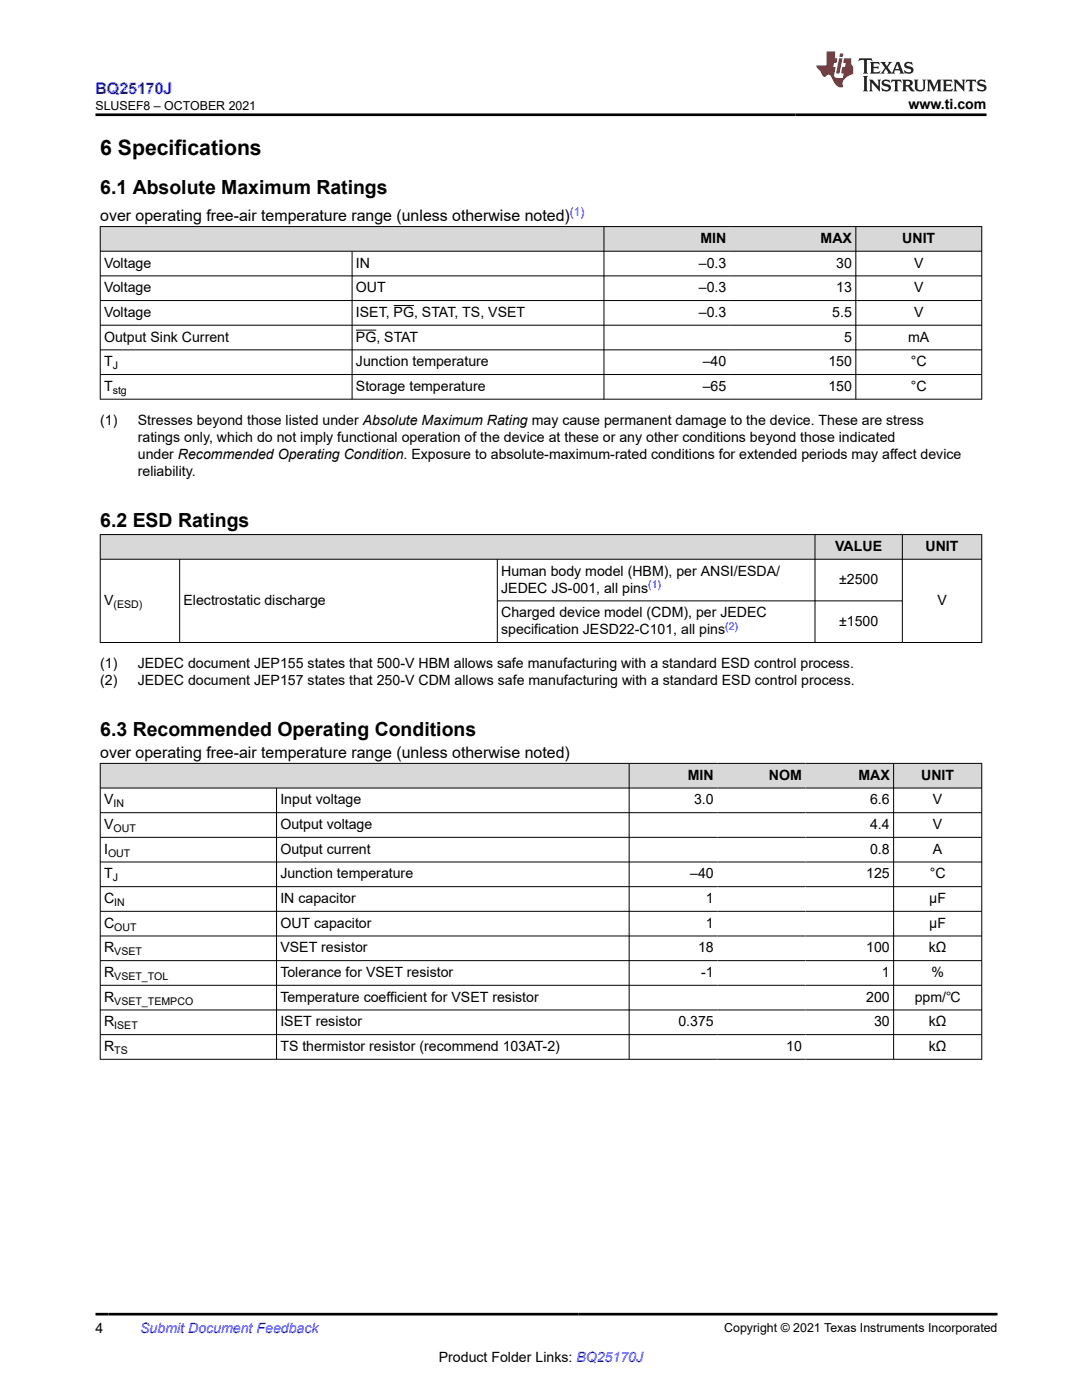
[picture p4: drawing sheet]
<svg xmlns="http://www.w3.org/2000/svg" width="216mm" height="279mm" viewBox="0 0 216 279" stroke-linecap="round" stroke-linejoin="round" font-family="sans-serif">
<defs><g id="words">
<text font-size="4.2" x="20" y="30.9">6 Specifications</text>
<g font-size="3.9">
<text x="20" y="38.7">6.1 Absolute Maximum Ratings</text>
<text x="20" y="105.1">6.2 ESD Ratings</text>
<text x="20" y="146.9">6.3 Recommended Operating Conditions</text>
</g>
<text font-size="3.2" fill="#00f" x="19" y="18.7">BQ25170J</text>
<g font-size="3.2">
<text x="20" y="44.2">over operating free-air temperature range (unless otherwise noted)</text>
<text x="20" y="151.3">over operating free-air temperature range (unless otherwise noted)</text>
</g>
<g font-size="2.8">
<text x="181.3" y="21.8">www.ti.com</text>
<text x="20.8" y="53.4">Voltage</text>
<text x="71" y="53.4">IN</text>
<text x="139.4" y="53.4">–0.3</text>
<text x="139.8" y="48.5">MIN</text>
<text x="163.7" y="48.5">MAX</text>
<text x="166.9" y="53.4">30</text>
<text x="180" y="48.5">UNIT</text>
<text x="182.4" y="53.4">V</text>
<text x="20.8" y="58.3">Voltage</text>
<text x="71" y="58.3">OUT</text>
<text x="139.4" y="58.3">–0.3</text>
<text x="166.9" y="58.3">13</text>
<text x="182.4" y="58.3">V</text>
<text x="20.8" y="63.3">Voltage</text>
<text x="71" y="63.3">ISET, PG, STAT, TS, VSET</text>
<text x="139.4" y="63.3">–0.3</text>
<text x="166.1" y="63.3">5.5</text>
<text x="182.4" y="63.3">V</text>
<text x="20.8" y="68.2">Output Sink Current</text>
<text x="71" y="68.2">PG, STAT</text>
<text x="168.4" y="68.2">5</text>
<text x="181.2" y="68.2">mA</text>
<text x="20.8" y="73.1">T</text>
<text x="71" y="73.1">Junction temperature</text>
<text x="140.2" y="73.1">–40</text>
<text x="165.3" y="73.1">150</text>
<text x="181.8" y="73.1">°C</text>
<text x="20.8" y="78">T</text>
<text x="71" y="78">Storage temperature</text>
<text x="140.2" y="78">–65</text>
<text x="165.3" y="78">150</text>
<text x="181.8" y="78">°C</text>
<text x="20" y="84.8">(1)</text>
<text x="27.5" y="84.8">Stresses beyond those listed under Absolute Maximum Rating may cause permanent damage to the device. These are stress</text>
<text x="27.5" y="88.2">ratings only, which do not imply functional operation of the device at these or any other conditions beyond those indicated</text>
<text x="27.5" y="91.6">under Recommended Operating Condition. Exposure to absolute-maximum-rated conditions for extended periods may affect device</text>
<text x="27.5" y="95">reliability.</text>
<text x="166.7" y="110">VALUE</text>
<text x="184.7" y="110">UNIT</text>
<text x="100" y="114.9">Human body model (HBM), per ANSI/ESDA/</text>
<text x="100" y="118.3">JEDEC JS-001, all pins</text>
<text x="167.4" y="116.6">±2500</text>
<text x="20.8" y="120.7">V</text>
<text x="36.6" y="120.7">Electrostatic discharge</text>
<text x="100" y="123.2">Charged device model (CDM), per JEDEC</text>
<text x="167.4" y="124.9">±1500</text>
<text x="187" y="120.7">V</text>
<text x="100" y="126.6">specification JESD22-C101, all pins</text>
<text x="20" y="133.4">(1)</text>
<text x="20" y="136.8">(2)</text>
<text x="27.5" y="133.4">JEDEC document JEP155 states that 500-V HBM allows safe manufacturing with a standard ESD control process.</text>
<text x="27.5" y="136.8">JEDEC document JEP157 states that 250-V CDM allows safe manufacturing with a standard ESD control process.</text>
<text x="137.3" y="155.6">MIN</text>
<text x="153.4" y="155.6">NOM</text>
<text x="171.3" y="155.6">MAX</text>
<text x="183.8" y="155.6">UNIT</text>
<text x="20.8" y="160.5">V</text>
<text x="55.9" y="160.5">Input voltage</text>
<text x="138.5" y="160.5">3.0</text>
<text x="173.6" y="160.5">6.6</text>
<text x="186.2" y="160.5">V</text>
<text x="20.8" y="165.5">V</text>
<text x="55.9" y="165.5">Output voltage</text>
<text x="173.6" y="165.5">4.4</text>
<text x="186.2" y="165.5">V</text>
<text x="20.8" y="170.4">I</text>
<text x="55.9" y="170.4">Output current</text>
<text x="173.6" y="170.4">0.8</text>
<text x="186.2" y="170.4">A</text>
<text x="20.8" y="175.3">T</text>
<text x="55.9" y="175.3">Junction temperature</text>
<text x="137.7" y="175.3">–40</text>
<text x="172.8" y="175.3">125</text>
<text x="185.5" y="175.3">°C</text>
<text x="20.8" y="180.2">C</text>
<text x="20.8" y="185.1">C</text>
<text x="55.9" y="180.2">IN capacitor</text>
<text x="55.9" y="185.1">OUT capacitor</text>
<text x="140.9" y="180.2">1</text>
<text x="140.9" y="185.1">1</text>
<text x="185.4" y="180.2">µF</text>
<text x="185.4" y="185.1">µF</text>
<text x="20.8" y="190.1">R</text>
<text x="55.9" y="190.1">VSET resistor</text>
<text x="139.3" y="190.1">18</text>
<text x="172.8" y="190.1">100</text>
<text x="185.3" y="190.1">kΩ</text>
<text x="20.8" y="195">R</text>
<text x="55.9" y="195">Tolerance for VSET resistor</text>
<text x="139.9" y="195">-1</text>
<text x="176" y="195">1</text>
<text x="185.9" y="195">%</text>
<text x="20.8" y="199.9">R</text>
<text x="55.9" y="199.9">Temperature coefficient for VSET resistor</text>
<text x="172.8" y="199.9">200</text>
<text x="182.5" y="199.9">ppm/℃</text>
<text x="20.8" y="204.8">R</text>
<text x="20.8" y="209.8">R</text>
<text x="55.9" y="204.8">ISET resistor</text>
<text x="55.9" y="209.8">TS thermistor resistor (recommend 103AT-2)</text>
<text x="135.4" y="204.8">0.375</text>
<text x="156.9" y="209.8">10</text>
<text x="174.4" y="204.8">30</text>
<text x="185.3" y="204.8">kΩ</text>
<text x="185.3" y="209.8">kΩ</text>
<text x="19" y="266.1">4</text>
<text x="87.6" y="271.7">Product Folder Links: BQ25170J</text>
</g>
<text font-size="2.8" fill="#00f" x="28" y="266.1">Submit Document Feedback</text>
<g font-size="2.5">
<text x="19" y="21.9">SLUSEF8 – OCTOBER 2021</text>
<text x="144.5" y="265.8">Copyright © 2021 Texas Instruments Incorporated</text>
</g>
<text font-size="2.4" fill="#00f" x="113.7" y="43.1">(1)</text>
<g font-size="2.1">
<text x="22.5" y="73.7">J</text>
<text x="22.5" y="78.6">stg</text>
<text x="22.6" y="121.3">(ESD)</text>
<text x="22.6" y="161.1">IN</text>
<text x="22.6" y="166">OUT</text>
<text x="21.6" y="170.9">OUT</text>
<text x="22.5" y="175.9">J</text>
<text x="22.8" y="180.8">IN</text>
<text x="22.8" y="185.7">OUT</text>
<text x="22.8" y="190.6">VSET</text>
<text x="22.8" y="195.6">VSET_TOL</text>
<text x="22.8" y="200.5">VSET_TEMPCO</text>
<text x="22.8" y="205.4">ISET</text>
<text x="22.8" y="210.3">TS</text>
</g>
<g font-size="2.1" fill="#00f">
<text x="129.3" y="117.3">(1)</text>
<text x="144.7" y="125.6">(2)</text>
</g>
</g></defs>
<g fill="#d8d8d8">
<path d="M20 45.2h175.9v4.9h-175.9z" fill-rule="evenodd"/>
<path d="M20.1 45.3h100.4v4.8h-100.4z" fill-rule="evenodd"/>
<path d="M120.6 45.3h25v4.8h-25z" fill-rule="evenodd"/>
<path d="M145.6 45.3h25.1v4.8h-25.1z" fill-rule="evenodd"/>
<path d="M170.8 45.3h25v4.8h-25z" fill-rule="evenodd"/>
</g>
<g fill="none" stroke="#000" stroke-width=".2">
<path d="M19.9 45.2h176.1M19.9 50.1h176.1M19.9 55.1h176.1M19.9 60h176.1M20 45.2v34.5M70.3 50.1v29.6M120.5 45.2v34.5M170.8 45.2v34.5M195.9 45.2v34.5M19.9 64.9h176.1M19.9 69.8h176.1M19.9 74.7h176.1"/>
<path d="M19.9 79.7h176.1M71 65.9h4.1M78.6 61h4"/>
</g>
<g fill="#d8d8d8">
<path d="M20 106.7h175.9v4.9h-175.9z" fill-rule="evenodd"/>
<path d="M20.1 106.8h142.5v4.7h-142.5z" fill-rule="evenodd"/>
<path d="M162.7 106.8h17.3v4.7h-17.3z" fill-rule="evenodd"/>
<path d="M180.1 106.8h15.7v4.7h-15.7z" fill-rule="evenodd"/>
</g>
<path d="M19.9 106.7h176.1M19.9 111.6h176.1M20 106.6v21.7M35.8 111.6v16.7M99.2 111.6v16.7M99.2 119.9h80.9M162.6 106.6v21.7M180.1 106.6v21.7M195.9 106.6v21.7M19.9 128.2h176.1" fill="none" stroke="#000" stroke-width=".2"/>
<g fill="#d8d8d8">
<path d="M20 152.3h175.9v5h-175.9z" fill-rule="evenodd"/>
<path d="M20.1 152.4h105.4v4.8h-105.4z" fill-rule="evenodd"/>
<path d="M125.6 152.4h17.5v4.8h-17.5z" fill-rule="evenodd"/>
<path d="M143.1 152.4h17.6v4.8h-17.6z" fill-rule="evenodd"/>
<path d="M160.7 152.4h17.5v4.8h-17.5z" fill-rule="evenodd"/>
<path d="M178.4 152.4h17.4v4.8h-17.4z" fill-rule="evenodd"/>
</g>
<g fill="none" stroke="#000" stroke-width=".2">
<path d="M19.9 152.3h176.1M19.9 157.3h176.1M20 152.3v59.2M55.2 157.3v54.2M125.5 152.3v59.2M178.3 152.3v59.2M195.9 152.3v59.2M19.9 162.2h176.1M19.9 167.1h176.1M19.9 172h176.1M19.9 177h176.1M19.9 181.9h176.1"/>
<path d="M19.9 186.8h176.1M19.9 191.7h176.1M19.9 196.6h176.1M19.9 201.6h176.1M19.9 206.5h176.1M19.9 211.4h176.1"/>
</g>
<path d="M171.5 11.6l-.2 .6 .5-.2h.6v.1v2.2l-.2 .4h1l-.2-.4v-2.2v-.1h.5l.5 .2-.1-.6zM173.6 12.4l.2 .3v1.6l-.2 .4h1.9l.1-.6a1.08 1.08 0 0 1-1.3 .2v-.7h.6l.4 .2v-.7l-.4 .2h-.6v-.5l.2-.2a1 1 0 0 1 1 .3l-.1-.5zM175.7 12.4l.9 1.1-1 1.2h.9l-.2-.2 .5-.8 .4 .8-.2 .2h1.6l-.2-.2 .2-.5h.9l.1 .5-.1 .2h.9l-.2-.4-.8-1.9h-.5l-.9 2.1-.9-1.1 .9-1h-.8l.2 .2-.4 .6-.4-.6 .2-.2zM179 12.8l.4 1h-.7zM180.7 12.5a.65 .65 0 0 0-.2 .7 .65 .65 0 0 0 .6 .5l.6 .1 .1 .3a.79 .79 0 0 1-.7 .4 .79 .79 0 0 1-.7-.5l.1 .7 .2-.1a.93 .93 0 0 0 1.1 0 .93 .93 0 0 0 .4-.9 1.46 1.46 0 0 0-1.2-.6l-.1-.3a1.09 1.09 0 0 1 1.2 .2l-.2-.6-.1 .1-.5-.2zM172.2 15.2l.2 .4v2.2l-.2 .4h1l-.2-.4v-2.2l.2-.4zM173.4 15.9l.2 .4v1.5l-.2 .4h.8l-.3-.4 .1-1.3 1.6 1.8v-2l.2-.4h-.7l.1 .2 .1 1.1-1.2-1.3zM176.2 16a.65 .65 0 0 0-.2 .8 .65 .65 0 0 0 .6 .4l.6 .2 .1 .2a.79 .79 0 0 1-.7 .4 .79 .79 0 0 1-.7-.5l.1 .7 .2-.1a.93 .93 0 0 0 1.1 .1 .93 .93 0 0 0 .4-1 1.46 1.46 0 0 0-1.2-.5l-.1-.4a1.09 1.09 0 0 1 1.2 .2l-.1-.6-.2 .1-.5-.1zM177.9 15.9l-.1 .6a.63 .63 0 0 1 .8-.3v1.6l-.3 .4h1l-.2-.4v-1.6a.66 .66 0 0 1 .8 .3l-.1-.6zM180 15.9l.2 .4v1.5l-.2 .4h1l-.2-.2-.1-.7h.5l.1 .2a.79 .79 0 0 0 1.2 .6l-1-.9a.61 .61 0 0 0 .6-.6 .61 .61 0 0 0-.5-.7zM180.8 16.2h.1a.47 .47 0 0 1 .5 .1 .47 .47 0 0 1 .1 .5l-.1 .1-.7 .1zM182.3 15.9l.2 .2a2.27 2.27 0 0 0 .4 2 1.04 1.04 0 0 0 1.7-.7v-1.3l.2-.2h-.8l.2 .4v1.1a.6 .6 0 0 1-.6 .6 .6 .6 0 0 1-.6-.6v-1.1l.3-.4zM184.9 15.9l.2 .4v1.5l-.2 .4h.8l-.3-.4v-1.4l.9 1.9 .9-1.9v1.4l-.3 .4h1l-.2-.4v-1.5l.2-.4h-.8l-.7 1.5-.6-1.5zM188.1 15.9l.2 .4v1.5l-.2 .4h1.9l.1-.6a1.09 1.09 0 0 1-1.3 .2v-.7h.6l.4 .2v-.6l-.4 .2h-.6v-.6l.2-.1a1.01 1.01 0 0 1 1 .3l-.1-.6zM190.2 15.9l.3 .4v1.5l-.3 .4h.8l-.2-.4v-1.3l1.6 1.8v-2l.2-.4h-.7l.2 .2v1.1l-1.2-1.3zM192.8 15.9l-.1 .6a.63 .63 0 0 1 .8-.3v1.6l-.3 .4h1l-.2-.4v-1.6a.66 .66 0 0 1 .8 .3l-.1-.6zM195.2 16a.65 .65 0 0 0-.2 .8 .65 .65 0 0 0 .6 .4l.6 .2 .2 .2a.79 .79 0 0 1-.7 .4 .79 .79 0 0 1-.7-.5l.1 .7 .2-.1a.93 .93 0 0 0 1 .1 .93 .93 0 0 0 .5-1 1.46 1.46 0 0 0-1.3-.5v-.4a1.09 1.09 0 0 1 1.2 .2l-.2-.6-.2 .1-.5-.1z" fill="#231f20"/>
<path d="M164.9 10.3v2.7h-2l.1 .4 .8 1a.95 .95 0 0 0 1 .9 .59 .59 0 0 1 .5-.4 .59 .59 0 0 1 .5 .3l.4 .8a1.59 1.59 0 0 0 2.1 1.4 1.61 1.61 0 0 1 1-2.3l1-.3-.1-1.5a1.59 1.59 0 0 1-.3-1.7h-1.5l-.2 .9h.6l-.2 .9h-.5l-.2 .9v.3l.4 .1-.1 .9h-.7a.73 .73 0 0 1-1-.7l.3-1.5h-.5l.1-.9h.5l.2-.9h-.5v-1.3zM167.4 11.6l-.6 3.1h.7l.6-3.1zM167.6 10.7l-.1 .6h.7l.1-.6z" fill="#ed1c24"/>
<path d="M19 22.9h177.8M19 262.3h180" fill="none" stroke="#000" stroke-width=".53"/>
<use href="#words"/>
</svg>
